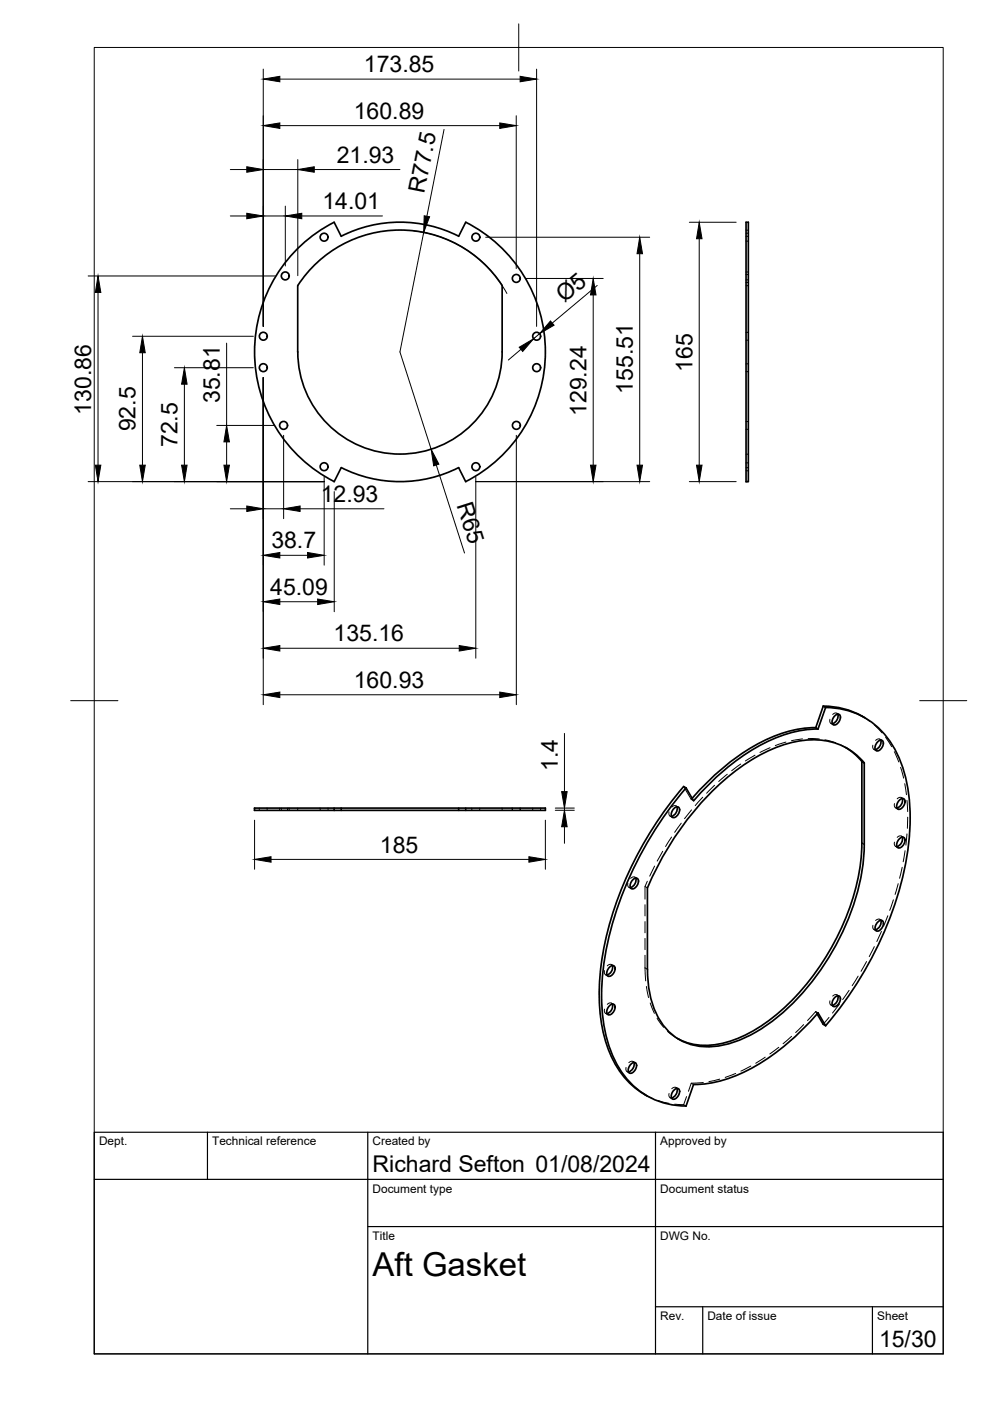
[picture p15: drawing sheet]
<svg xmlns="http://www.w3.org/2000/svg" width="210mm" height="297mm" viewBox="0 0 210 297" stroke-linecap="round" stroke-linejoin="round" font-family="sans-serif">
<defs><g id="words">
<text font-size="7" x="79" y="270.6">Aft Gasket</text>
<g font-size="4.9">
<text x="77.2" y="15.3">173.85</text>
<text x="75" y="25.2">160.89</text>
<text x="71.4" y="34.5">21.93</text>
<text x="90" y="41.1" transform="rotate(-79 90 41.1)">R77.5</text>
<text x="68.4" y="44.4">14.01</text>
<text x="119.7" y="64.3" transform="rotate(-40 119.7 64.3)">Ø5</text>
<text x="134.2" y="83.5" transform="rotate(-90 134.2 83.5)">155.51</text>
<text x="146.8" y="78.9" transform="rotate(-90 146.8 78.9)">165</text>
<text x="19.3" y="88" transform="rotate(-90 19.3 88)">130.86</text>
<text x="46.6" y="85.5" transform="rotate(-90 46.6 85.5)">35.81</text>
<text x="124.3" y="88.2" transform="rotate(-90 124.3 88.2)">129.24</text>
<text x="28.7" y="91.5" transform="rotate(-90 28.7 91.5)">92.5</text>
<text x="37.6" y="94.8" transform="rotate(-90 37.6 94.8)">72.5</text>
<text x="68" y="106.4">12.93</text>
<text x="96.8" y="107.1" transform="rotate(72 96.8 107.1)">R65</text>
<text x="57.5" y="116.3">38.7</text>
<text x="57.3" y="126.1">45.09</text>
<text x="70.7" y="136">135.16</text>
<text x="75" y="145.8">160.93</text>
<text x="118.3" y="163.5" transform="rotate(-90 118.3 163.5)">1.4</text>
<text x="80.6" y="180.7">185</text>
<text x="79" y="248.5">Richard Sefton 01/08/2024</text>
<text x="186.4" y="285.7">15/30</text>
</g>
<g font-size="2.5">
<text x="21" y="242.9">Dept.</text>
<text x="45" y="242.9">Technical reference</text>
<text x="79" y="242.9">Created by</text>
<text x="140" y="242.9">Approved by</text>
<text x="79" y="252.8">Document type</text>
<text x="140" y="252.8">Document status</text>
<text x="79" y="262.9">Title</text>
<text x="140" y="262.9">DWG No.</text>
<text x="140" y="279.9">Rev.</text>
<text x="150" y="279.9">Date of issue</text>
<text x="186" y="279.9">Sheet</text>
</g>
</g></defs>
<!-- layer: Visible -->
<g fill="none" stroke="#000" stroke-width=".36">
<path d="M158.2 47.1h.5v55h-.5zM63.1 60.6v14a21.7 21.7 0 0 0 21.7 21.7 21.7 21.7 0 0 0 21.7-21.7v-14M106.5 60.5a25.8 25.8 0 0 0-43.4 0M72.3 99.2l-1.5 2.9M72.4 99.1a27.5 27.5 0 0 0 24.8 0M97.2 99.2l1.5 2.9M98.7 102.1a30.8 30.8 0 0 0 16.9-27.5 30.8 30.8 0 0 0-16.9-27.5l-1.5 3a27.4 27.4 0 0 0-24.9 0l-1.4-3a30.8 30.8 0 0 0-16.9 27.5 30.8 30.8 0 0 0 16.9 27.5M173 154.3a28.2 28.2 0 0 0-15.5 5.3 53.8 53.8 0 0 0-10.7 9.6M173.5 154.6a30 30 0 0 0-17.7 6.9l-4.5 3.8-4.2 4.5M174.5 149.7l.5 .3-1.6 4.6-.4-.3zM174.5 149.7a16.4 16.4 0 0 1 8.8 2.5M175.1 150a16.7 16.7 0 0 1 15.9 11.6 40 40 0 0 1 .9 21.9 76.6 76.6 0 0 1-16.8 34"/>
<path d="M177 151.7a.65 .65 0 0 1 1.1 0 1.54 1.54 0 0 1-1.4 2 1.42 1.42 0 0 1 .3-2zM177.6 151.4a1.74 1.74 0 0 1-1.1 2M179.3 158.5l1.6 1.1 1.8 1.9M186.1 157.3a.65 .65 0 0 1 1.1-.1 1.54 1.54 0 0 1-1.4 2 1.42 1.42 0 0 1 .3-1.9zM186.7 156.9a1.74 1.74 0 0 1-1.1 2M54 171.3h61.6v.5h-61.6zM70.8 171.3v.5M72.3 171.3v.5M97.2 171.3v.5M98.7 171.3v.5M142.9 171.4a.65 .65 0 0 1 1.1-.1 1.54 1.54 0 0 1-1.4 2 1.42 1.42 0 0 1 .3-1.9zM143.5 171.1a1.74 1.74 0 0 1-1.1 2"/>
<path d="M145.5 167a75.4 75.4 0 0 0-17.6 38.1 35.7 35.7 0 0 0 2.3 19.4 16.4 16.4 0 0 0 15.3 10l1.5-4.6a30 30 0 0 0 17.8-6.9l4.4-3.8 4.3-4.5 1.5 2.8-.5-.3-1.3-2.2M147 169.8l-1.5-2.7-.5-.4a75.3 75.3 0 0 0-17.6 37.9 35.8 35.8 0 0 0 2.5 20 17.4 17.4 0 0 0 7.3 7.8M150.4 168.4a40 40 0 0 1 16.7-10.8 15.2 15.2 0 0 1 15.2 3.1l1 1.1-.1 17.2a48.6 48.6 0 0 1-9.1 26.5 42.7 42.7 0 0 1-15.7 14.3 15.9 15.9 0 0 1-13.1 1.2 13 13 0 0 1-7.3-9.5l-.4-1.9-.3-4.1v-17.3a65.2 65.2 0 0 1 13.1-19.8zM183.2 161.8l-.5-.3v17.2a49.6 49.6 0 0 1-10.2 28 40.5 40.5 0 0 1-16.2 13.5 14.8 14.8 0 0 1-12.5 .1M190.7 169.6a.65 .65 0 0 1 1.1 0 1.54 1.54 0 0 1-1.4 1.9 1.42 1.42 0 0 1 .3-1.9zM190.7 177.8a.65 .65 0 0 1 1.1 0 1.54 1.54 0 0 1-1.4 1.9 1.42 1.42 0 0 1 .3-1.9zM191.3 169.3a1.74 1.74 0 0 1-1.1 2M191.3 177.5a1.74 1.74 0 0 1-1.1 2M134.2 186.5a.65 .65 0 0 1 1.1-.1 1.54 1.54 0 0 1-1.4 2 1.42 1.42 0 0 1 .3-1.9zM134.8 186.2a1.74 1.74 0 0 1-1.2 2M186.1 195.5a.65 .65 0 0 1 1.1-.1 1.54 1.54 0 0 1-1.4 2 1.42 1.42 0 0 1 .3-1.9zM186.8 195.1a1.74 1.74 0 0 1-1.2 2"/>
<path d="M129.2 205a.65 .65 0 0 1 1.2 0 1.54 1.54 0 0 1-1.5 2 1.42 1.42 0 0 1 .3-2zM129.2 213.2a.65 .65 0 0 1 1.2 0 1.54 1.54 0 0 1-1.5 1.9 1.42 1.42 0 0 1 .3-1.9zM129.8 204.7a1.74 1.74 0 0 1-1.1 2M129.8 212.9a1.74 1.74 0 0 1-1.1 2M177 211.5a.65 .65 0 0 1 1.1-.1 1.54 1.54 0 0 1-1.4 2 1.42 1.42 0 0 1 .3-1.9zM177.6 211.1a1.74 1.74 0 0 1-1.1 2M133.8 225.6a.65 .65 0 0 1 1.1-.1 1.54 1.54 0 0 1-1.4 2 1.42 1.42 0 0 1 .3-1.9zM134.4 225.3a1.74 1.74 0 0 1-1.1 2M142.9 231.1a.65 .65 0 0 1 1.1-.1 1.54 1.54 0 0 1-1.4 2 1.42 1.42 0 0 1 .3-1.9zM143.5 230.8a1.74 1.74 0 0 1-1.1 2"/>
<circle cx="60.5" cy="58.5" r=".84"/>
<circle cx="68.7" cy="50.3" r=".84"/>
<circle cx="100.9" cy="50.3" r=".84"/>
<circle cx="109.5" cy="59" r=".84"/>
<circle cx="55.8" cy="78" r=".84"/>
<circle cx="55.8" cy="71.3" r=".84"/>
<circle cx="113.8" cy="71.3" r=".84"/>
<circle cx="113.8" cy="78" r=".84"/>
<circle cx="60.1" cy="90.2" r=".84"/>
<circle cx="68.7" cy="99" r=".84"/>
<circle cx="100.9" cy="99" r=".84"/>
<circle cx="109.5" cy="90.2" r=".84"/>
</g>
<!-- layer: Hidden -->
<g fill="none" stroke="#000" stroke-width=".21">
<path d="M158.2 50.1h.5M158.2 59.9h.5M158.2 58.2h.5M158.2 51.1h.5M158.2 49.5h.5M158.2 59.3h.5M158.2 57.7h.5M158.2 48.8h.5M158.2 60.6h.5M158.2 78.8h.5M158.2 77.1h.5M158.2 72.1h.5"/>
<path d="M158.2 70.5h.5M158.2 99.2h.5M158.2 91h.5M158.2 89.4h.5M158.2 99.8h.5M158.2 98.1h.5M158.2 96.3h.5M163.3 158.5l-2.2 1M166.6 157.3l-2.2 .8M170.2 156.7l-2.4 .3M171.3 156.6l2.4 .1M174.9 156.9l2.3 .6"/>
<path d="M176 152.5a.64 .64 0 0 0 .5 .9M176.2 153.4l.5 .3M177.4 151.2l.5 .3M177.6 151.5a.62 .62 0 0 0-1 0M178.3 158l1 .5M179.1 158.4l.5 .3M182.8 151.9l1.6 1.1M185.1 158a.61 .61 0 0 0 .5 .9M185.3 158.9l.5 .3M185.4 153.7l1.6 1.7M186.5 156.7l.5 .3M186.7 156.9a.63 .63 0 0 0-1 .1"/>
<path d="M187.8 156.3l1.3 2M189.6 159.4l1 2.2M55 171.3v.5M56.6 171.3v.5M59.3 171.3v.5M59.6 171.3v.5M61 171.3v.5M61.3 171.3v.5M63.1 171.3v.5M67.9 171.3v.5M69.6 171.3v.5M100 171.3v.5"/>
<path d="M101.7 171.3v.5M106.5 171.3v.5M108.6 171.3v.5M110.3 171.3v.5M112.9 171.3v.5M114.6 171.3v.5M141.9 172.1a.64 .64 0 0 0 .5 1M142.1 173l.5 .3M142.4 177.5l-1.3 2M143.3 170.9l.5 .2M143.5 171.1a.62 .62 0 0 0-1.1 0M144.4 174.5l-1.4 2"/>
<path d="M144.9 166.8l1.7 2.7 .1-.2M146.6 169.5l.4 .3M146.6 171.7l-1.5 1.9M149 169l-1.6 1.8M151.5 166.5l-1.7 1.7M154.2 164.2l-1.8 1.5M157.1 162l-2 1.4M160.1 160.1l-2.1 1.2M189.7 170.4a.61 .61 0 0 0 .5 .9M189.7 178.5a.64 .64 0 0 0 .5 1M189.9 179.4l.5 .3M189.9 171.3l.5 .2"/>
<path d="M190.9 162.7l.7 2.3M191.1 177.3l.5 .3M191.1 169.1l.5 .3M191.3 169.3a.63 .63 0 0 0-1.1 .1M191.3 177.5a.62 .62 0 0 0-1.1 0M191.8 166.1l.4 2.4M192.3 169.7l.1 2.4M192.3 176.8l-.2 2.4M192.4 173.3v2.3M133.1 187.2a.61 .61 0 0 0 .5 1M133.3 188.1l.5 .3M134.6 186l.5 .3"/>
<path d="M134.8 186.2a.63 .63 0 0 0-1.1 0M136.8 191.8v2.4M136.8 195.4v2.4M136.8 199v2.3M136.8 187.9l.5 .3M137.2 186.8l-.4 1.1v2.7M138.8 183.6l-1 2.2M140.5 180.5l-1.2 2.1M185.1 196.2a.62 .62 0 0 0 .5 .9M185.3 197.1l.5 .3M186.5 194.9l.5 .3M186.7 195.1a.62 .62 0 0 0-1 .1"/>
<path d="M186.9 197.5l-1 2.1M188.2 194.1l-.9 2.3M189.4 190.8l-.8 2.2M190.4 187.4l-.6 2.2M191.3 183.9l-.6 2.3M191.9 180.4l-.4 2.3M128.2 205.8a.61 .61 0 0 0 .5 .9M128.2 214a.64 .64 0 0 0 .5 .9M128.4 214.8l.5 .3M128.4 206.7l.5 .3M129.6 212.7l.5 .3M129.6 204.5l.5 .3"/>
<path d="M129.8 204.7a.63 .63 0 0 0-1 .1M129.8 212.9a.62 .62 0 0 0-1 0M136.8 202.5l.1 5.5M137.1 209.2l.4 2.3M137.9 212.6l.8 2.2M139.3 215.9l1.4 1.9M141.5 218.7l2.3 1.6M167.8 219.7l-1.8 1.6M170.4 217.2l-1.7 1.7M173 214.5l.4 .2M173.2 215l-.2-.5-1.8 1.9M175.8 215.7l-1.3 1.5"/>
<path d="M176 212.2a.61 .61 0 0 0 .5 .9M176.2 213.1l.5 .3M177.4 210.9l.5 .3M177.6 211.1a.63 .63 0 0 0-1 .1M178 212.9l-1.5 1.9M180 210l-1.3 1.9M181.9 207l-1.2 2M183.7 203.9l-1.1 2M185.4 200.7l-1.1 2.1M132.7 226.3a.62 .62 0 0 0 .6 1M133 227.2l.5 .3M134.2 225.1l.5 .2"/>
<path d="M134.4 225.3a.62 .62 0 0 0-1.1 0M136.7 232.1l1.7 .8M139.5 233.3l2.3 .6M141.9 231.8a.61 .61 0 0 0 .5 1M142.1 232.7l.5 .3M143.3 230.6l.5 .3M143.5 230.8a.63 .63 0 0 0-1.1 0M143.5 220.1l.5 .3M144.9 234.2l.6 .3M145.6 232.5l-.7 1.7-1.9-.1M146.6 229.7l.4 .2M149.1 229.5l-2.5 .2-.6 1.7"/>
<path d="M152.6 228.8l-2.3 .5M156 227.6l-2.2 .8M159.2 226l-2.1 1.1M162.2 224.1l-2 1.3M165.1 222l-1.9 1.5"/>
</g>
<!-- layer: Visible Narrow -->
<path d="M182.7 178.7l.5 .3" fill="none" stroke="#000" stroke-width=".21"/>
<!-- layer: Hidden Narrow -->
<path d="M136.8 205.2l.5 .3" fill="none" stroke="#000" stroke-width=".21"/>
<!-- layer: BORDER -->
<path d="M20 10.1h180v276.9h-180zM110 5.1v10M15 148.6h10M195 148.6h10" fill="none" stroke="#000" stroke-width=".21"/>
<!-- layer: TITLEBLOCK -->
<path d="M20 240.1h180v46.9h-180zM20 250h180M44 240.1v9.9M78 240.1v46.9M139 240.1v46.9M78 260.1h122M139 277.1h61M149 277.1v9.9M185 277.1v9.9" fill="none" stroke="#000" stroke-width=".25"/>
<!-- layer: FD_Dimensions -->
<g fill="none" stroke="#000" stroke-width=".21">
<path d="M55.8 14.7v54.5M59.3 16.8h51M113.8 14.7v54.5M48.8 35.9h3.5M55.8 35.9h7.3M59.3 26.6h46.7M63.1 33.8v24.6M66.6 35.9h18.2M94.1 27.4l-3.6 18.5M109.5 24.5v32.4M18.7 58.5h39.7M48.8 45.8h3.5"/>
<path d="M55.8 45.8h4.7M60.5 43.7v12.7M64 45.8h17.1M87.8 48.9a25.8 25.8 0 0 1 19.7 13.3M89.8 49.3l-5 25.3 6.6 20.7M103 50.3h34.8M111.5 59h16.4M135.6 53.8v44.8M146.2 47.1h9.9M148.3 50.6v48M20.8 62v36.6M28.1 71.3h25.6"/>
<path d="M30.2 74.8v23.8M37 78h16.7M48 72.8v17.4M110.4 74.1l-2.6 2.2M114.4 70.7l-1.3 1.1M125.8 62.5v36.1M126.6 60.5l-9.5 8M39.1 81.5v17.1M46 90.2h12M48 93.7v4.9M55.8 80.1v69.3M60.1 92.3v17.7"/>
<path d="M92.5 98.6l6 18.6M109.5 92.3v57.1M18.7 102.1h50M48.8 107.9h3.5M55.8 107.9h4.3M59.3 117.7h5.9M63.6 107.9h17.8M68.7 101.1v18.7M70.9 104.2v25.5M100.8 102.1h37M100.9 101.1v38.5M146.2 102.1h9.9"/>
<path d="M59.3 137.4h38.1M59.3 127.6h8.1M59.3 147.3h46.7M119.7 155.5v12.3M54 173.9v10.4M115.6 173.9v10.4M117.7 171.8h4.1M117.7 171.3h4.1M119.7 171.3v.5M119.7 175.3v3.5M57.5 182.2h54.6"/>
</g>
<g fill="#000" stroke="#000" stroke-width=".21">
<path d="M55.8 16.8l3.5-.6v1.1zM110.3 16.2l3.5 .6-3.5 .5zM52.3 35.4l3.5 .5-3.5 .6zM55.8 26.6l3.5-.5v1.1zM63.1 35.9l3.5-.5v1.1zM106 26.1l3.5 .5-3.5 .6zM52.3 45.2l3.5 .6-3.5 .6zM60.5 45.8l3.5-.6v1.2zM89.9 45.7l1.2 .3-1.3 3.3zM135.6 50.3l.6 3.5h-1.1zM148.3 47.1l.5 3.5h-1.1zM20.8 58.5l.6 3.5h-1.2z"/>
<path d="M30.2 71.3l.6 3.5h-1.2zM110.1 73.6l3-1.8-2.3 2.7zM116.7 68.1l.8 .8-3.1 1.8zM125.8 59l.6 3.5h-1.2zM20.2 98.6h1.2l-.6 3.5zM29.6 98.6h1.2l-.6 3.5zM38.5 98.6h1.2l-.6 3.5zM39.1 78l.6 3.5h-1.2zM47.5 98.6h1.1l-.6 3.5zM48 90.2l.6 3.5h-1.1zM91.4 95.3l1.6 3.1-1.1 .4zM125.2 98.6h1.2l-.6 3.5z"/>
<path d="M135.1 98.6h1.1l-.6 3.5zM147.7 98.6h1.1l-.5 3.5zM52.3 107.3l3.5 .6-3.5 .5zM55.8 117.7l3.5-.6v1.2zM60.1 107.9l3.5-.6v1.1zM65.2 117.1l3.5 .6-3.5 .6zM55.8 137.4l3.5-.5v1.1zM55.8 127.6l3.5-.6v1.2zM67.4 127l3.5 .6-3.5 .6zM97.4 136.9l3.5 .5-3.5 .6zM55.8 147.3l3.5-.6v1.2zM106 146.7l3.5 .6-3.5 .6z"/>
<path d="M119.7 171.8l.5 3.5h-1.1zM119.1 167.8h1.1l-.5 3.5zM54 182.2l3.5-.6v1.2zM112.1 181.6l3.5 .6-3.5 .6z"/>
</g>
<use href="#words"/>
</svg>
